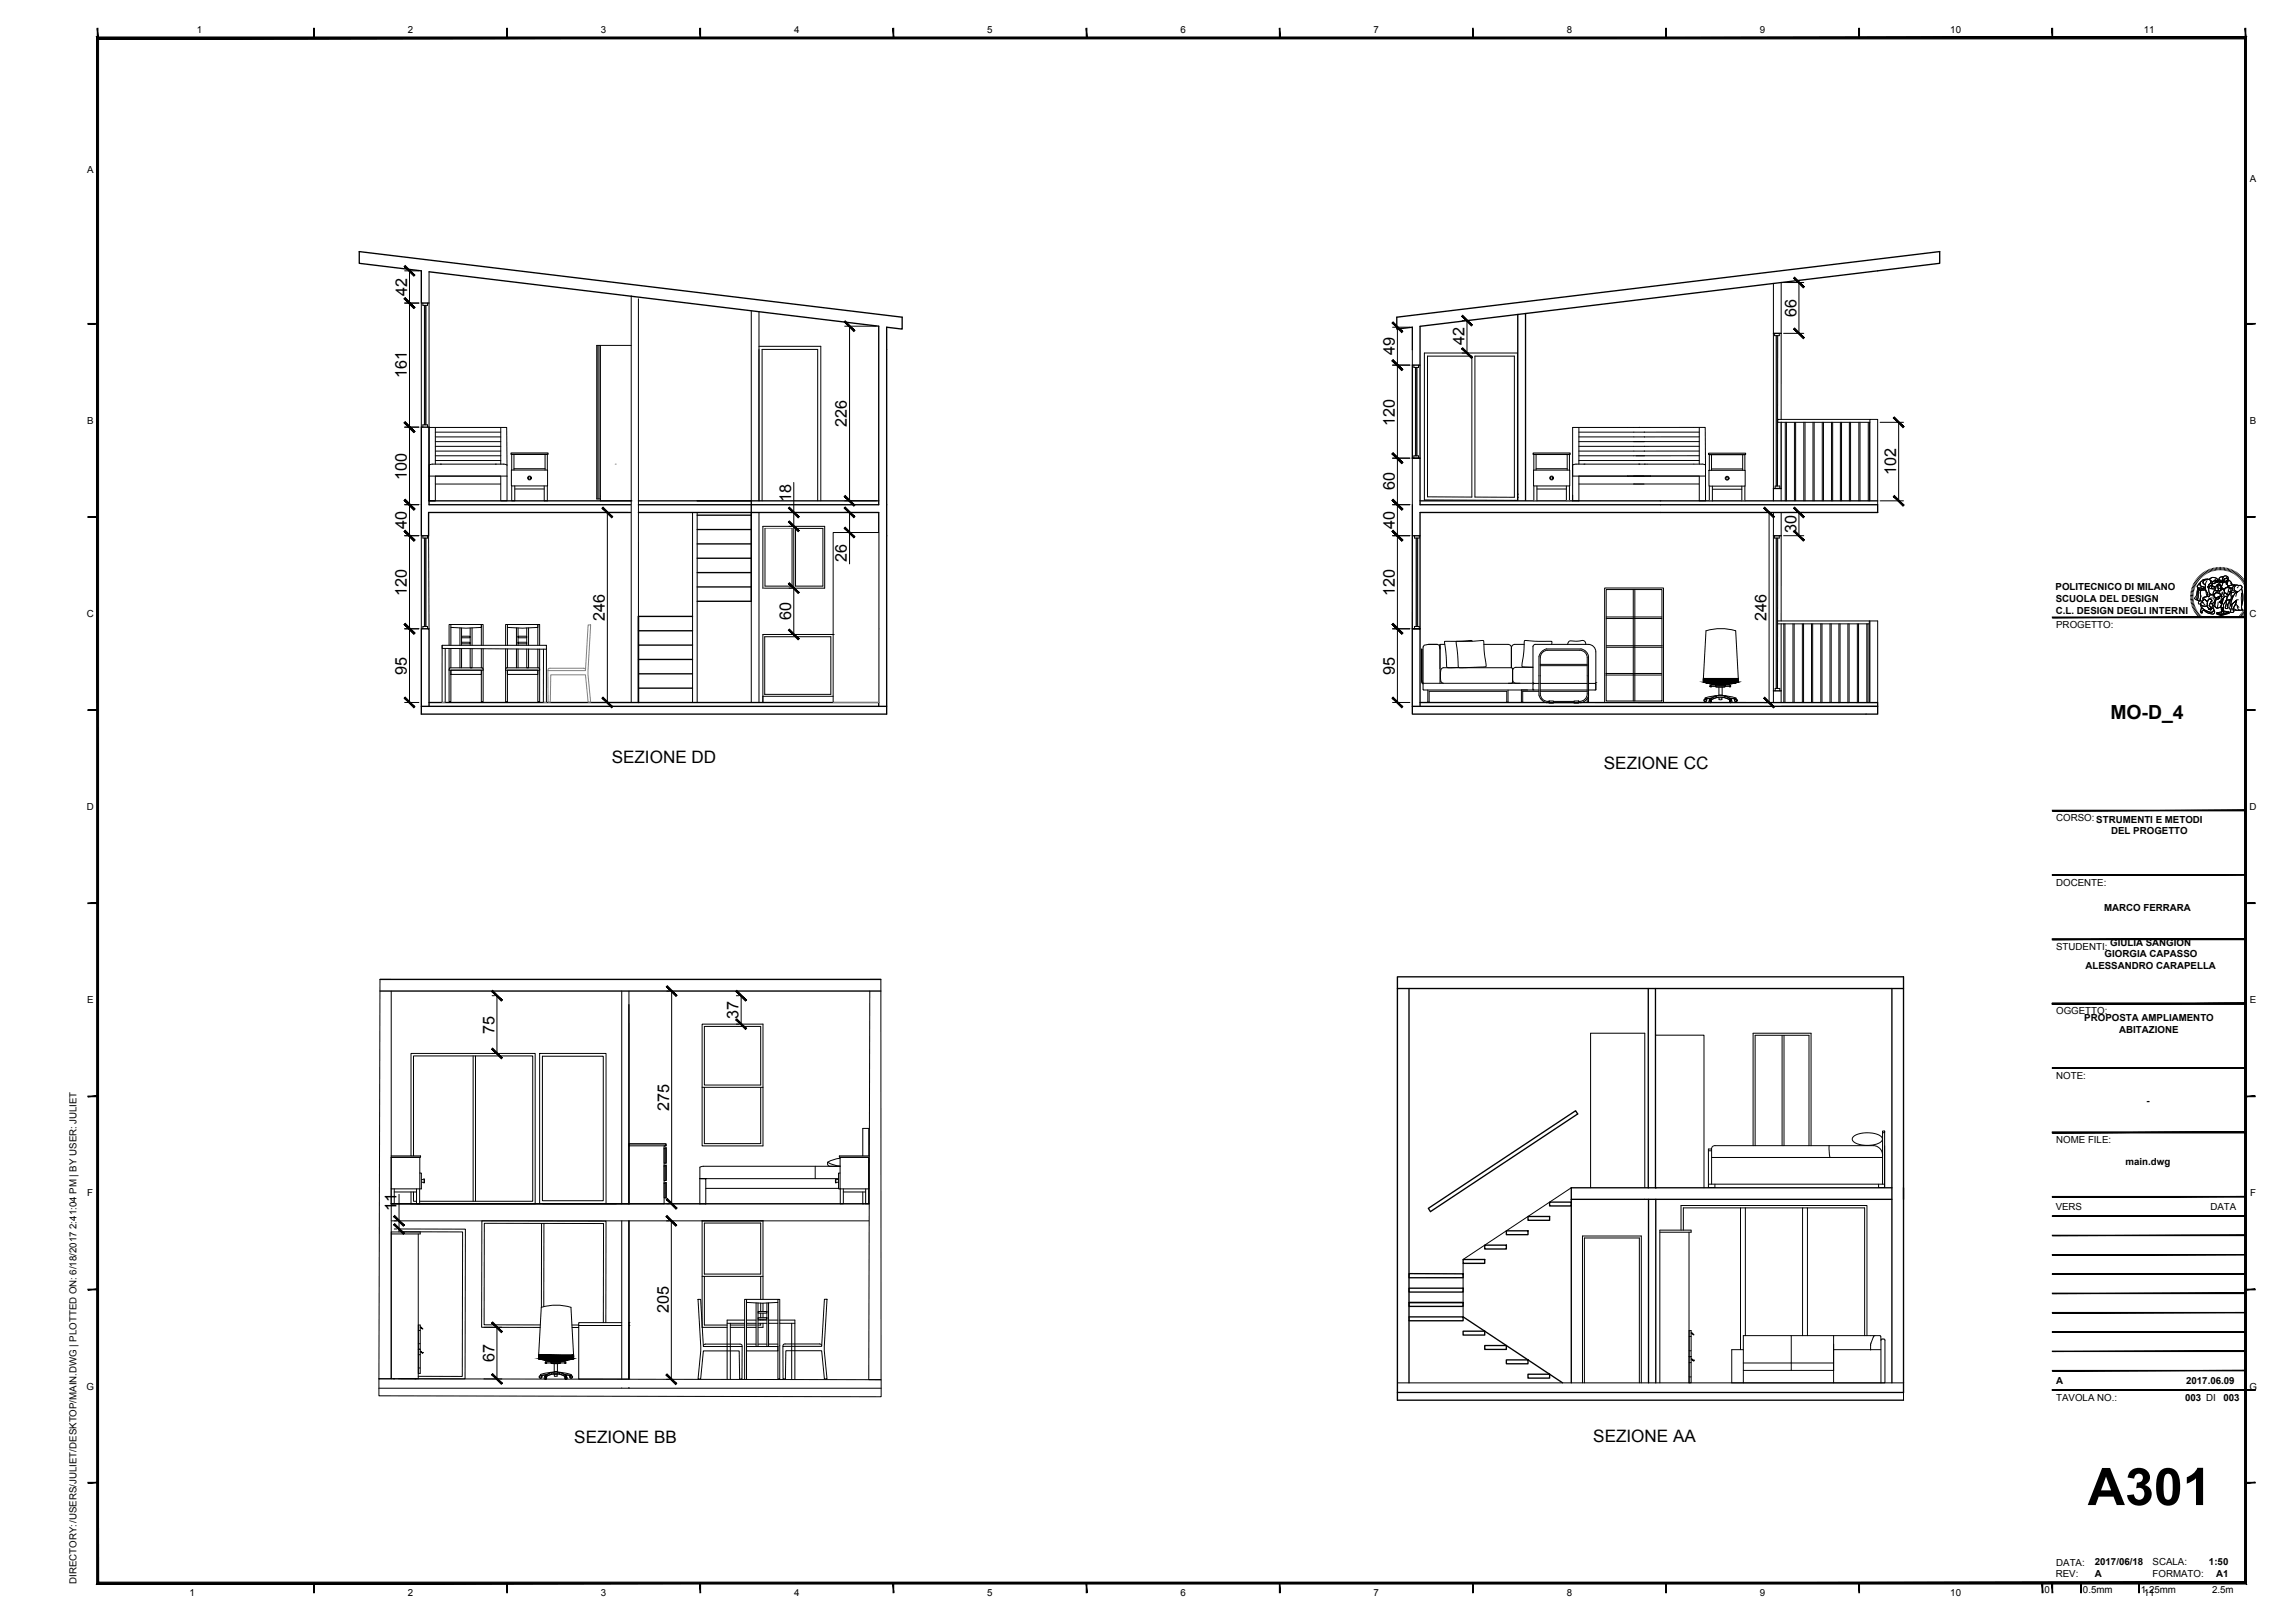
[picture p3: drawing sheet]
<svg xmlns="http://www.w3.org/2000/svg" width="594mm" height="420mm" viewBox="0 0 594 420" stroke-linecap="round" stroke-linejoin="round" font-family="sans-serif">
<defs><g id="words">
<text font-size="13.4" x="540.4" y="389.6">A301</text>
<text font-size="5" x="546.3" y="186.1">MO-D_4</text>
<g font-size="4.4">
<text x="158.3" y="197.4">SEZIONE DD</text>
<text x="415.2" y="199">SEZIONE CC</text>
<text x="148.7" y="373.7">SEZIONE BB</text>
<text x="412.4" y="373.3">SEZIONE AA</text>
</g>
<g font-size="4.2">
<text x="105.4" y="76.5" transform="rotate(-90 105.4 76.5)">42</text>
<text x="465" y="82" transform="rotate(-90 465 82)">66</text>
<text x="379.1" y="89.4" transform="rotate(-90 379.1 89.4)">42</text>
<text x="361.1" y="91.9" transform="rotate(-90 361.1 91.9)">49</text>
<text x="105.3" y="97.9" transform="rotate(-90 105.3 97.9)">161</text>
<text x="219.2" y="110.5" transform="rotate(-90 219.2 110.5)">226</text>
<text x="361.1" y="110.2" transform="rotate(-90 361.1 110.2)">120</text>
<text x="105.3" y="124.2" transform="rotate(-90 105.3 124.2)">100</text>
<text x="490.8" y="123.1" transform="rotate(-90 490.8 123.1)">102</text>
<text x="204.8" y="130" transform="rotate(-90 204.8 130)">18</text>
<text x="361.1" y="126.9" transform="rotate(-90 361.1 126.9)">60</text>
<text x="105.3" y="136.9" transform="rotate(-90 105.3 136.9)">40</text>
<text x="361.1" y="136.9" transform="rotate(-90 361.1 136.9)">40</text>
<text x="465" y="138" transform="rotate(-90 465 138)">30</text>
<text x="219.2" y="145.4" transform="rotate(-90 219.2 145.4)">26</text>
<text x="105.3" y="154.4" transform="rotate(-90 105.3 154.4)">120</text>
<text x="361.1" y="154.4" transform="rotate(-90 361.1 154.4)">120</text>
<text x="156.5" y="160.7" transform="rotate(-90 156.5 160.7)">246</text>
<text x="204.8" y="160.5" transform="rotate(-90 204.8 160.5)">60</text>
<text x="457.3" y="160.7" transform="rotate(-90 457.3 160.7)">246</text>
<text x="105.3" y="174.6" transform="rotate(-90 105.3 174.6)">95</text>
<text x="361.1" y="174.6" transform="rotate(-90 361.1 174.6)">95</text>
<text x="191.2" y="263.8" transform="rotate(-90 191.2 263.8)">37</text>
<text x="128" y="267.6" transform="rotate(-90 128 267.6)">75</text>
<text x="173.2" y="287.5" transform="rotate(-90 173.2 287.5)">275</text>
<text x="102.7" y="313.4" transform="rotate(-90 102.7 313.4)">11</text>
<text x="173.1" y="340" transform="rotate(-90 173.1 340)">205</text>
<text x="128" y="352.6" transform="rotate(-90 128 352.6)">67</text>
</g>
<g font-size="2.5">
<text x="50.9" y="8.7">1</text>
<text x="105.6" y="8.7">2</text>
<text x="155.6" y="8.7">3</text>
<text x="205.6" y="8.7">4</text>
<text x="255.6" y="8.7">5</text>
<text x="305.6" y="8.7">6</text>
<text x="355.6" y="8.7">7</text>
<text x="405.6" y="8.7">8</text>
<text x="455.6" y="8.7">9</text>
<text x="504.9" y="8.7">10</text>
<text x="555" y="8.7">11</text>
<text x="22.5" y="44.7">A</text>
<text x="582.4" y="47">A</text>
<text x="22.5" y="109.7">B</text>
<text x="582.4" y="109.7">B</text>
<text x="532.1" y="152.8">POLITECNICO DI MILANO</text>
<text x="532.2" y="155.8">SCUOLA DEL DESIGN</text>
<text x="22.4" y="159.7">C</text>
<text x="532.2" y="158.8">C.L. DESIGN DEGLI INTERNI</text>
<text x="582.3" y="159.7">C</text>
<text x="532.3" y="162.6">PROGETTO:</text>
<text x="22.4" y="209.7">D</text>
<text x="582.3" y="209.7">D</text>
<text x="532.3" y="212.6">CORSO: STRUMENTI E METODI</text>
<text x="546.5" y="216">DEL PROGETTO</text>
<text x="532.3" y="229.3">DOCENTE:</text>
<text x="544.7" y="235.7">MARCO FERRARA</text>
<text x="532.3" y="245.9">STUDENTI:</text>
<text x="546.2" y="244.8">GIULIA SANGION</text>
<text x="539.8" y="250.8">ALESSANDRO CARAPELLA</text>
<text x="544.8" y="247.8">GIORGIA CAPASSO</text>
<text x="22.5" y="259.7">E</text>
<text x="532.3" y="262.6">OGGETTO:</text>
<text x="582.4" y="259.7">E</text>
<text x="539.5" y="264.3">PROPOSTA AMPLIAMENTO</text>
<text x="548.6" y="267.3">ABITAZIONE</text>
<text x="532.3" y="279.3">NOTE:</text>
<text x="555.6" y="285.7">-</text>
<text x="532.3" y="295.9">NOME FILE:</text>
<text x="550.2" y="301.6">main.dwg</text>
<text x="22.6" y="309.7">F</text>
<text x="582.5" y="309.7">F</text>
<text x="532.1" y="313.2">VERS</text>
<text x="572.2" y="313.2">DATA</text>
<text x="22.4" y="359.7">G</text>
<text x="532.3" y="358.2">A</text>
<text x="565.9" y="358.2">2017.06.09</text>
<text x="582.3" y="359.7">G</text>
<text x="532.3" y="362.7">TAVOLA NO.:</text>
<text x="565.6" y="362.7">003 DI</text>
<text x="575.6" y="362.7">003</text>
<text x="532.3" y="405.3">DATA:</text>
<text x="542.2" y="405.2">2017/06/18</text>
<text x="557.2" y="405.2">SCALA:</text>
<text x="571.8" y="405.2">1:50</text>
<text x="19.8" y="410.1" transform="rotate(-90 19.8 410.1)">DIRECTORY:/USERS/JULIET/DESKTOP/MAIN.DWG | PLOTTED ON: 6/18/2017 2:41:04 PM | BY USER: JULIET</text>
<text x="49.1" y="413.2">1</text>
<text x="105.6" y="413.2">2</text>
<text x="155.6" y="413.2">3</text>
<text x="205.6" y="413.2">4</text>
<text x="255.6" y="413.2">5</text>
<text x="305.6" y="413.2">6</text>
<text x="355.6" y="413.2">7</text>
<text x="405.6" y="413.2">8</text>
<text x="455.6" y="413.2">9</text>
<text x="504.9" y="413.2">10</text>
<text x="529.2" y="412.3">0</text>
<text x="532.2" y="408.2">REV:</text>
<text x="539.2" y="412.3">0.5mm</text>
<text x="542.2" y="408.2">A</text>
<text x="554.2" y="412.3">1.25mm</text>
<text x="555" y="413.2">11</text>
<text x="557.2" y="408.2">FORMATO:</text>
<text x="572.6" y="412.3">2.5m</text>
<text x="573.7" y="408.2">A1</text>
</g>
</g></defs>
<!-- layer: A-SECT-MCUT -->
<g fill="none" stroke="#000" stroke-width=".35">
<path d="M111.1 78.5h-2v-8.4l-16.1-1.9v-3.1l140.5 17v3.1l-4-.5v46M111.1 70.4l116.4 14v46.3M365.6 94.5h2M367.6 84.5l134.5-16.3v-3.1l-140.5 17v3.1l4-.5v5.8M459.1 86.3h2M365.6 118.6h2M111.1 129.7h52.2M163.3 130.7h-52.2v-20.1h-2v28.1h1.8v-6h52.4M165.3 129.7h62.2M194.5 129.7v26M229.5 138.7v46.2h-120.4v-22.1h2v20.1M367.6 129.7h118.5"/>
<path d="M429.8 130.7h56.3v2h-56.3M459.1 138.7h2M459.1 126.5h2M227.5 162.8v20.1M365.6 162.8h2M459.1 178.8h2M109.1 182.9h120.4M111.1 181.9h116.4M365.6 182.9v-20.1h2v20.1M367.6 181.9h118.5v3h-120.5v-2h120.5M98.4 256.6h129.6M98.4 253.5h129.6"/>
<path d="M361.7 255.9v-3h131v107.6h-131M364.7 255.9v102.1M489.7 255.9v102.1M492.7 255.9h-131v106.6h131M489.7 307.5h-83v3h83"/>
</g>
<!-- layer: A-ELEV-MBE1 -->
<g fill="none" stroke="#000" stroke-width=".35">
<path d="M180.5 137.1h14M180.5 133.4h14M180.5 129.7h14M165.3 159.5v22.4M165.3 159.6h14M180.5 155.7h14M180.5 151.9h14M180.5 148.2h14M180.5 144.5h14M180.5 140.8h14M165.3 178.1h14M165.3 174.4h14"/>
<path d="M165.3 170.7h14M165.3 167h14M165.3 163.3h14M162.8 260.1v51.5h-61.5M162.8 316.1v40.9M181.7 316h15.8M369.7 312.8l38.1-25.3 .6 .9-38.1 25.3zM389.9 318.6h5.6v1h-5.6zM395.5 314.9h5.6v1h-5.6zM401.1 311.2h5.6v1h-5.6zM406.7 310.5v47.5M364.7 337.2h14v1h-14z"/>
<path d="M364.7 333.5h14v1h-14zM364.7 329.7l14 .1v1h-14zM364.7 337.2h14M378.7 326.1h5.6v1h-5.6zM384.3 322.3h5.6v1h-5.6zM162.8 359.3h.1M364.7 340.9h14v1h-14M378.7 344.6h5.6v1h-5.6zM378.7 340.9l25.8 17.1M384.3 348.3h5.6v1h-5.6zM389.9 352h5.6v1h-5.6zM395.5 355.8h5.6v1h-5.6z"/>
</g>
<!-- layer: A-WALL-FULL-INTR -->
<circle cx="163.3" cy="129.7" r=".17" fill="#000"/>
<!-- layer: A-GLAZ-FULL -->
<g fill="none" stroke="#000" stroke-width=".26">
<path d="M109.5 78.5v.6h1.2v-.6M109.9 79.1v30.9M110.1 79.1v30.9M110.3 79.1v30.9M366 94.5v.6h1.2v-.6M366.4 95.1v22.9M366.6 95.1v22.9M366.8 95.1v22.9M459.4 86.3v.6h1.2v-.6M459.8 86.9v38.9M460 86.9v38.9M460.2 86.9l-.1 38.9"/>
<path d="M109.5 110.6v-.6h1.2v.6M366 118.6v-.6h1.2v.6M109.5 138.7v.6h1.2v-.6M109.9 139.3v22.9M110.1 139.3v22.9M110.3 139.3v22.9M366.2 138.7v.6h1.2v-.6M366.6 139.3v22.9M366.8 139.3v22.9M367 139.3v22.9M459.4 138.7v.6h1.2v-.6M459.8 139.3v38.9"/>
<path d="M460 139.3v38.9M460.2 139.3l-.1 38.9M460.7 126.4v-.6h-1.2v.6M109.5 162.8v-.6h1.2v.6M366.2 162.8v-.6h1.2v.6M459.5 178.8v-.6h1.2v.6"/>
</g>
<!-- layer: 0 -->
<g fill="none" stroke="#000" stroke-width=".26">
<path d="M104.8 70.1h3.6M104.8 78.5h3.6M106 70.1v111.8M165.3 77.4v104.5M459.1 73.5v12.8M461.1 73.1v13.2M461.7 73.1h5.2M465.7 73.1v13.2M154.8 89.4v39.8M155.1 89.4v39.8M155.4 89.4v40.3h7.9M163.4 89.4h-8.9v39.8h.9"/>
<path d="M218.7 84.4h8.1M219.9 84.4v45.2M360.5 84.7h4.5M360.5 94.5h4.5M361.7 84.7v97.2M365.6 90.5v4M378.5 91.4h1.6M378.5 83h.6M379.7 83v8.4M461.7 86.3h5.2M104.8 110.6h3.6M360.5 118.6h4.5"/>
<path d="M365.6 118.6v12.1M462.1 109.3v20.4M462.4 109.3v20.4M464.5 109.4v20.2M464.8 109.4v20.2M466.9 109.3v20.4M467.2 109.3v20.4M469.3 109.3v20.4M469.6 109.3v20.4M471.7 109.3v20.3M472 109.3v20.3M474.1 109.3v20.4"/>
<path d="M474.4 109.3v20.4M476.4 109.3v20.4M476.7 109.3v20.4M478.7 109.3v20.4M479 109.3v20.4M481.2 109.3v20.4M481.5 109.3v20.4M483.6 109.3v20.4M483.9 109.3v20.4M484 108.6h-23.8v.7h23.8M486.7 109.3h6M491.5 109.3v20.4"/>
<path d="M104.8 130.7h3.6M104.8 138.7h3.6M156 132.7h6.6M157.2 132.7v49.2M204.2 132.7h.7M204.2 136.2h.7M205.5 124.9v11.3M218.7 129.6h8.2M218.7 132.6h.6M218.7 137.8h.6M219.9 132.6v13.4M360.5 130.7h4.5"/>
<path d="M360.5 138.7h4.5M391.2 129.5h.1M392.8 127.9h.1M456.7 132.7h1.7M457.9 132.7v49.2M459.1 126.5v3.2M461.1 126.5v3.2M461.1 132.7v6M461.7 138.7h5.2M461.7 132.7h5.2M465.7 132.7v6M484 129.7v-21.1h2.1v22.1"/>
<path d="M486.7 129.7h6M204.2 152.3h.7M205.5 152.3v12M104.8 162.8h3.6M204.2 164.3h.7M360.5 162.8h4.5M368.4 176.9h28.6M368.4 176.8l-.2-.5v-8.3h-.2v8.5l.4 .6M369.6 178.6v3.1l.2 .2 .1-.2v-2.7h20.1v2.7l.2 .2 .2-.2v-3.1M369.8 166.8h2.3M372.8 168l-.3-1-.4-.2h-2.3l-1.2 .2-.2 .5v11.1h30M372.8 166.8v6.3"/>
<path d="M373.6 172.9l17.6-.1 .4 .4v3.3l-.4 .4M373.6 172.8a1.12 1.12 0 0 0-.7 1.6v1a1.17 1.17 0 0 0 .7 1.5M374 166.8h-1.2v10.1M376.9 166l6.8-.2a.38 .38 0 0 1 .4 .1 .38 .38 0 0 1 0 .5l.2 3 .4 2.6a.48 .48 0 0 1-.1 .6 .48 .48 0 0 1-.6 .1l-5.2 .2a1.08 1.08 0 0 1-1.3-.3zM381.1 166l-.3-.2-6.9 .2 .6 6.6a.63 .63 0 0 0 1 .3l2.1-.1M384.1 166.8h6.3a.88 .88 0 0 1 .8 .9M391.2 167.7v5.2M391.6 176a.88 .88 0 0 0 .8 .9M392.4 172.8h4.4M392.4 172.8a.88 .88 0 0 0-.8 .8M393.8 178.6v3.1l.2 .2 .2-.2v-2.7h4.2M394.5 166.8h-2.4a.88 .88 0 0 0-.9 .9"/>
<path d="M396.8 178.4l.3 .2M397.1 176.9h1.3M398.7 179h12.2M398.7 176.9h12.2M398.7 178.6h12.2M398.7 172.3h12.2M398.7 172h12.2M401.7 166.8v-.8l-6.6-.2a.35 .35 0 0 0-.4 .1 .35 .35 0 0 0-.1 .4l-.2 2.7-.4 3a.47 .47 0 0 0 0 .6 .47 .47 0 0 0 .6 .1h2.2M410.5 166.8a1.04 1.04 0 0 0-.6-.9 1.04 1.04 0 0 0-1.1 0l-1 .1a1.61 1.61 0 0 0-1.8 .2l-.2 .7M411.2 179.5v2.2l-.2 .2-.1-.2v-.9M411.2 176.9h1.7M411.2 178.6h1.7"/>
<path d="M413.1 176.8v-8a1.94 1.94 0 0 0-2-2l-14 .1-.3 .4v9.3l.3 .3-.3 .3v1.4M413.1 178.5l-.2 .1M413.1 176.7l-.2 .2 .2 .2v1.5M413.1 176.8h.1M440.9 175.6l.7-12.3a13.2 13.2 0 0 1 7.7 0l.7 12.3M440.9 175.6v1M440.9 175.6h9.1M440.9 175.6a21.5 21.5 0 0 0 9.1 0M442.7 177.4l-.1 .3 .4 .1v-.2M443 177.8h.1M443 177.7h1.2M443 177.1l1.1 .1"/>
<path d="M444.1 177.4h-1.4v.4h.3v-.2M444.1 177.2v.3h2.5v-.3M444.2 177.5v.3M444.2 177.8h2.3M445 177.9v2.2M445 179.9h.8M445.8 177.9v2.2M446.5 177.7h1.2M446.5 177.5v.3h-2.3M446.7 177.4h1.3v.4h-.3v-.2M447.7 177.1l-1 .1v.3h-2.6v-.3M447.7 177.6v.2h.3"/>
<path d="M447.7 177.8h.1M450 175.6v1a16.3 16.3 0 0 1-9.1 0M459.1 178.8v3.1M460.1 160.8h26v21.1M460.1 161.5h23.8M461.1 178.8v3.1M461.8 161.5v20.3M462 161.5v20.3M464.1 161.5v20.4M464.4 161.5v20.4M466.6 161.5v20.4M466.9 161.5v20.4"/>
<path d="M468.9 161.5v20.4M469.2 161.5v20.4M471.3 161.5v20.4M471.6 161.5v20.4M473.7 161.5v20.4M474 161.5v20.4M476 161.5v20.4M476.3 161.5v20.4M478.3 161.5v20.4M478.7 161.5v20.4M480.8 161.5v20.4M481.1 161.5v20.4"/>
<path d="M483.2 161.5v20.4M483.5 161.5v20.4M483.9 160.8v21.1M484 160.8v21.1M104.8 181.9h3.6M156 181.9h6.8M360.5 181.9h4.5M401 181.6a2 2 0 0 1-2.3-2v-9.3a1.96 1.96 0 0 1 2-2h8.2a1.92 1.92 0 0 1 2 2v9.3a1.99 1.99 0 0 1-2.3 2M401 181.9a2.47 2.47 0 0 1-2.6-1.9v-10.1l.7-1.2 1.2-.7h9a2.35 2.35 0 0 1 1.9 1.9v10.1l-.4 .9a2.33 2.33 0 0 1-2.2 1M401 181.5h1.1v.5h-1.1zM402.1 181.6h5.3M402.1 181.9h5.3"/>
<path d="M407.4 181.5h1.2v.5h-1.2zM441.4 180.9v-.2a13 13 0 0 1 8 0v.2M441.8 180.9v.4M441.8 180.9h-.4M442.6 181.3l-.3 .4 .4 .2M442.6 181v.3M442.6 181.3h.1M442.6 181.1v.2v-.2M442.7 181.3v-.2v.2M442.7 181.1v.2M442.7 181.3a4.4 4.4 0 0 1 5.3 0M442.7 181.3h.2"/>
<path d="M442.9 180.8l-1.1 .1M442.9 181.2v.2M443 181.2l-.3 .1M443 180.7l-1.6 .2M444 180.1l-1.3 1M444.3 180.2v.4M445 180.6h.2a2.76 2.76 0 0 1 2.6 .8M445 180.6l-1 .1-1 .5M445 180.1l-1 .2-1.3 .8M445 180.6v.5h.7M445.7 180.6v.5M445.7 180.1l1 .2 1.3 .8"/>
<path d="M446.4 180.2v.4M446.7 180.2l.7 .3 .6 .6M446.7 180.1v.1M447.7 180.7l1.7 .2M447.7 181.2l.3 .1M447.8 180.8l1.1 .1M448 181.3h-.2M448 181.1v.2M448 181.3v-.2v.2M448 181.1v.2v-.2M448.1 181.1v.2v-.2M448.1 181l-.1 .3"/>
<path d="M448.1 181.3v-.2v.2M448.1 181.3l.3 .4-.4 .2M448.9 180.9h.5M449 180.9v.4M456.7 181.9h1.7M461.1 182.9h25M101.3 253.5h-2.9l-.3 103.4h3.2v-100.3M127.4 257.8h.6M128.6 257.8v14.9M160.9 256.6v55M162.8 256.6v55M172.6 256.6h.6"/>
<path d="M173.9 256.6v55M190.6 257.8h.6M191.9 257.8v7.3M225.2 253.5h2.8l.1 103.7h-3.2l.2-100.6M122.5 273.4v37.6M123.1 273.4v37.6M127.4 272.7h.6M139.7 272.7h17.2v38.9h-17.2zM140.4 273.4h15.8v37.4h-15.8zM190.6 265.1h.6M106.4 299.2v-26.5h32.1v38.9h-32.1v-3M107 299.2v-25.8h30.9v37.6h-29.3"/>
<path d="M442.2 297.9h.9M443 297.5l.3-.7 .6-.2h41.1a2.48 2.48 0 0 1 2.2 3M443.1 297.5h-.9v9.9h.7M443.1 299.6h44.2M443.1 297.5v9.1M473.5 296.5l.2 3.1M479.7 294.3a6.8 6.8 0 0 1 7.4 .1 1.14 1.14 0 0 1-1.1 1.7 7.2 7.2 0 0 1-6.3-.6l-.2-.5zM487.3 293.2v-.4h.5v.4h-.5v13.4M487.8 292.8v14.6M487.8 296.6v10M101.3 311.6h123.7M101.3 316.1h123.6"/>
<path d="M101.3 318.9v38h7v-37.5M101.3 318.9h7.5M102 318.2h.7M103.3 318.9v-.7h17.2l-.1 38.8-17.2-.1M103.3 309.2v9M104 318.9h15.8l-.1 37.4h-11.4M107 308.6v2.4h.8M108.8 318.9v.5h-7.5M140.2 316.7l-.1 21.7M140.8 316.7v21.6M160.9 316.1v40.9M162.8 316.1v40.9h-13v-14.6h11.1"/>
<path d="M172.4 306.1v4M173.8 316.1v41M406.7 307.5l-28 18.6M429.7 319h8.1v-.5h-8.1v39.5M437.2 319v39M442.2 306.6h45.6v.8M443 307.4h.1M443.9 306.6v.8h-.6M486.3 306.6v.8h.6M487 307.4h.1M487.2 307.4h.6M180.7 336.4h.7l.7 12.2h10v8.4h-.6l-.2-7.3h-9.2l-.7 7.3h-.7l.7-7.3z"/>
<path d="M195.7 337.3v11.3M196.2 339.5h2.3v.4h-2.3zM196.2 337.3v11.3M198.5 337.3v11.3M198.9 337.3v11.3M201.4 336.4h.4v20.6h-.4zM201.4 336.4h-8.2v.8l4.1 .2 4.1-.2M213.4 336.3h.7l-.7 12.2 .7 8.5h-.7l-.7-7.3h-9.3l-.1 7.3h-.6v-8.5h10zM378.7 327.1v13.8M98.1 356.9l130 .3v4.4l-130-.3zM101.8 356.9h.4M107.3 356.9h.5"/>
<path d="M108.3 343h.5v12.5h-.5M108.3 354.1h.5M108.3 344.4h.5M108.3 349.3h.5M108.3 350.7h.5M108.3 347.9h.5M108.8 349.8l.7 .5-.7-.3M108.8 343.5l.7 .5-.7-.3M109.3 350.1h.1M125.3 357h4.6M125.3 343.6h4.6M128.6 343.6v13.4"/>
<path d="M139.4 350.8l.7-12.4a13.2 13.2 0 0 1 7.7 0l.7 12.4M139.4 350.8v.9M139.4 350.8h9.1M139.4 350.8a21.6 21.6 0 0 0 9.1 0M139.9 356.1v-.3a13 13 0 0 1 8 .1v.2M140.3 356l-.4 .1M141.1 356.4l-.3 .4 .5 .2M141.1 356.2v.3M141.1 356.4l.1 .1M141.1 356.2v.3v-.3M141.1 356.5v-.3v.3M141.1 356.2h.1"/>
<path d="M141.2 356.5v-.3v.3M141.2 356.2v.3M141.2 356.5a4.4 4.4 0 0 1 5.3 0M141.2 352.5l-.1 .3 .1 .1M141.2 356.5h.2M141.4 355.9l-1.1 .2v.4M141.4 356.4v.1M141.5 352.8v.1h-.3M141.5 352.9h.1M141.5 355.8l-1.6 .3M141.5 352.8h1.2M141.5 352.2l1.1 .1v.4h2.6v-.4"/>
<path d="M142.5 355.3h.1M142.5 355.3l-1.4 .9M142.6 352.5h-1.4v.4h.3v-.1M142.7 352.7v.3M142.7 353h2.3M142.8 355.3v.4M143.3 355.7l-2.1 .8M143.3 355.7l.2 .1M143.5 355.8h.8M143.5 353v2.2l-1 .2-1.3 .8M143.5 355.1h.8M143.5 355.8v.5h.5h.2v-.5"/>
<path d="M144.2 355.2l1 .2 1.3 .8M144.3 355.8l.9 .1 1.3 .6M144.3 353v2.2M144.9 355.3v.4M145 352.8h1.2M145 352.7v.3h-2.3M145.2 352.5h1.3v.4h-.3v-.1M145.2 355.3l1.4 .9M145.2 355.3h.1M146.2 355.8l1.7 .3M146.2 352.2l-1 .1-.1 .4h-2.5v-.4M146.2 352.8v.1h.3"/>
<path d="M146.2 352.9h.1M146.3 356.4v.1M146.3 355.9l1.1 .2M146.5 356.5h-.2M146.5 356.2v.3v-.3M146.6 356.2l-.1 .3M146.6 356.5v-.3v.3M146.6 356.4l.3 .4-.4 .2M146.6 356.2v.2M146.6 356.4l-.1 .1M147.4 356l.5 .1M147.5 356.1v.4"/>
<path d="M148.1 343h1.7M148.1 343.7h1.7M148.5 350.8v.9a16.3 16.3 0 0 1-9.1 0M149.8 343.1h11.1M156.2 342.4v-25.7h-30.8l-.1 26.3h14.6M156.8 342.4l.1-26.3-32.2-.1v27.6h15.1M160.9 359.3h.1M162.8 342.4h.1M162.8 343.1h.1M162.8 359.3h.1M172.5 357.1h.7M182.1 348.3l.5-.3h9.1l.4 .3v.3"/>
<path d="M192.8 357v-20.6h.4v20.6M193.2 348.6h8.2v1.1h-8.2zM193.2 348h2.5M193.2 348.6h8.2M196.2 341.1h2.3v.4h-2.3zM196.2 348h2.3M198.9 348h2.5M203.2 347.9h9l.5 .4M203.2 347.9l-.4 .2-.1 .4M361.7 358h131.1M364.7 340.9v1M437.2 356.5h.6"/>
<path d="M437.2 344.5h.6v13.5M437.2 346h.6M437.2 351.2h.6M437.2 352.8h.6M437.2 349.7h.6M437.8 351.8l.7 .5-.7-.3M437.8 345l.7 .5-.7-.3M438.3 345.4h.1M438.3 352.1h.1M451.3 352.8h23.4M451.3 358v-12.2h35.4l.2 .2v.9v11.1M451.3 354.8h23.4"/>
<path d="M463.7 345.8v9M474.6 345.8v12.2M474.6 349.4h12.3M484.2 348.1v1.4M484.3 347.7l-.1 .6M485.3 345.8l-.3 .2-.7 1.7M486.9 346.9l.3-.3 .5 .1 .2 .2v11.1h-39.6v-8.6h3M492.7 360.5v2"/>
<circle cx="441.4" cy="181.3" r=".37"/>
<circle cx="441.4" cy="181.3" r=".27"/>
<circle cx="442.8" cy="181.7" r=".25"/>
<circle cx="442.8" cy="181.7" r=".2"/>
<circle cx="447.9" cy="181.7" r=".2"/>
<circle cx="447.9" cy="181.7" r=".25"/>
<circle cx="449.4" cy="181.3" r=".37"/>
<circle cx="449.4" cy="181.3" r=".27"/>
<circle cx="139.9" cy="356.5" r=".37"/>
<circle cx="139.9" cy="356.5" r=".27"/>
<circle cx="141.3" cy="356.8" r=".25"/>
<circle cx="146.4" cy="356.8" r=".25"/>
<circle cx="147.9" cy="356.5" r=".37"/>
<circle cx="147.9" cy="356.5" r=".27"/>
</g>
<!-- layer: A-FURN -->
<g fill="none" stroke="#000" stroke-width=".26">
<path d="M368.7 91.4h24.1v38.1l-24.1-.1zM369.5 92.2h11.5v36.5l-11.5-.1zM381.8 92.2h10.2v36.5h-10.2zM132.3 117.3h9.6v.3l-9.4 .1-.2-.1zM132.5 117.7v4M133 117.7v4M141.1 117.7v4M141.7 117.7v4M396.9 117.3h9.6v.3l-9.5 .1-.1-.1zM397 117.7v4M397.6 117.7v4M405.7 117.7v4"/>
<path d="M406.3 117.7v4M442.3 117.3h9.6v.3l-9.4 .1-.2-.1zM442.5 117.7v4.1M443 117.7v4.1M451.1 117.7v4.1M451.7 117.7v4.1M132.4 121.7h9.3v4.1h-9.3zM132.5 125.8v3.9h.8v-3.9M133 121.3h8.1M133.3 126.6h7.6M140.9 125.8v3.9h.8v-3.9M197.5 136.3h16v16h-16z"/>
<path d="M198 136.8v14.9h7v-14.9M205.5 136.3v16M205.9 136.8h7.1v14.9h-7.1zM227.5 137.9h-11.8v44M392 129.5h.1M392.8 128.7h.1M397 121.7h9.3v4.1h-9.3zM397 125.8v3.9M397.6 121.3h8.1M397.8 126.6h7.7M397.8 125.8v3.9M405.5 125.8v3.9"/>
<path d="M406.3 125.8v3.9M442.4 121.8h9.3v4h-9.3zM442.5 125.8v3.9M443 121.4h8.1M443.3 125.8v3.9M443.3 126.7h7.6M450.9 125.8v3.9M451.7 125.8v3.9M415.4 152.2h15.2v29.7h-15.2zM415.8 159.7h14.4M415.8 152.6h14.4v28.9h-14.4zM422.8 152.6v28.9"/>
<path d="M423.2 152.6v28.9M114.4 167.1h27v1l-27-.2zM114.4 167.1v14.8M115.2 167.9v14M116.2 173.5v8.2h.5v-8.2M116.2 167.1v-5.4h.5v5.4M116.2 167.9v5.4M116.5 172.9h8.3M116.5 172.9l-.2 .6h8.8l-.3-.6M116.7 173.5h7.9v1.1h-7.9zM116.7 161.7h7.9v.7l-4 .2-3.9-.2M116.7 167.9v5"/>
<path d="M119.1 162.5v4.6M119.1 167.9v5M119.5 164.7h2.2v.4h-2.2zM119.5 166.3h2.2v.4h-2.2zM119.5 162.6v4.5M119.5 167.9v5M121.7 167.9v5h.5v-5M121.7 162.6v4.5M122.2 162.5v4.6M124.6 167.1v-5.4h.5v5.4M124.6 167.9v5M125.1 167.9v13.8h-.5v-8.2"/>
<path d="M130.9 173.5v8.2h.4v-8.2M130.9 167.1v-5.4h.4v5.4M130.9 168v5.3M131.1 172.9h8.3M131.1 172.9l-.2 .6h8.8l-.3-.6M131.3 173.5h7.9v1.1h-7.9zM131.3 161.7h7.9v.7l-3.9 .2-4-.2M131.3 168v4.9M133.7 162.5v4.6M133.7 168v4.9M134.1 164.7h2.2v.4h-2.2zM134.1 166.3h2.2v.4h-2.2z"/>
<path d="M134.1 162.6v4.5M134.1 168v4.9M136.3 168v4.9h.5v-4.9M136.3 162.6v4.5M136.8 162.5v4.6M139.2 167.1v-5.4h.5v5.4M139.2 168v4.9M139.7 168v13.7h-.5v-8.2M140.7 168.1v13.7M141.4 168.1v13.8M198 164.8h17.1v15h-17.1zM215.7 164.3h.1"/>
<path d="M215.7 164.3h-18.2v17.6M415.7 174.8h14.4M415.7 174.3h14.4M415.8 160.1h14.4M415.9 167.2h14.4M415.9 167.6h14.4M197.5 180.3h18.2M101.2 299.2h7.7v.3l-.2 .1M108.7 299.6h-7.4v8.2h7.8v-4.1h-.4M108.7 299.6l-.1 12h-.8v-3.8M172.4 297.1l-.5 .3M217.5 299.6h7.4v8.2h-7.4"/>
<path d="M217.5 299.6v8.2M225 299.2h-7.7v.3l.2 .1M101.3 307.8v3.8h.8v-3.8M102.1 308.6h5.7M109.1 306l.7 .2M109.8 305.2v1zM109.8 305.2l-.7 .2M172.4 301.6l-.5 .3M172.4 306.1l-.5 .3M216.4 305.2v1zM216.4 305.2l.7 .2M217.1 306l-.7 .2"/>
<path d="M217.5 303.7h-.4v4.1h.4M217.5 307.8v3.8h.8v-3.8M218.3 308.6h5.8M224.1 307.8v3.8h.8v-3.8M98.1 359.4h130M188.2 342.6h4.6M189.1 342.6v14.4M192.8 341.7h-4.6v15.3M193.2 341.7h2.5M193.2 342.6h2.5M196.2 341.7h2.3M196.2 342.6h2.3"/>
<path d="M198.9 341.7h2.5M198.9 342.6h2.5M201.8 341.7h4v15.3M201.8 342.6h4M204.9 342.6v14.4"/>
<circle cx="137.1" cy="123.7" r=".49"/>
<circle cx="137.1" cy="123.7" r=".32"/>
<circle cx="401.7" cy="123.7" r=".49"/>
<circle cx="401.7" cy="123.7" r=".32"/>
<circle cx="447.1" cy="123.8" r=".49"/>
<circle cx="447.1" cy="123.8" r=".32"/>
</g>
<!-- layer: A-WALL-FULL-INTR -->
<g fill="none" stroke="#000" stroke-width=".35">
<path d="M365.6 94.5v24.1M367.6 84.5v46.2h62.2M392.9 81.4v48.1M394.9 81.2v48.3M461.1 109.3v17.2M165.3 132.7h62.2v30.1M165.3 130.7h62.2M229.5 130.7v8M365.6 130.7v8h2M365.6 138.7v24.1M429.8 132.7h-62.2v30.1M426.7 255.9v51.6"/>
<path d="M428.5 255.9v51.6M426.7 310.5v47.5M428.6 310.5v47.5"/>
</g>
<path d="M109.1 78.5v32.1M111.1 70.4v40.2M459.1 86.3v43.4M461.1 86.3v22.3M109.1 138.7v24.1M110.9 138.7l.2 24.1M459.1 132.7v46.1M461.1 138.7v22.1M461.1 161.5v17.3" fill="none" stroke="#000" stroke-width=".26"/>
<!-- layer: A-FURN -->
<g fill="none" stroke="#808080" stroke-width=".26">
<path d="M159.3 120.2h.1M198 136.8h7M227.5 137.9v44h-11.8M397 129.7h.8M405.5 129.7h.8M442.5 129.7h.8M450.9 129.7h.8M197.5 152.3h.1M151.6 173.3l-.6-.3h-8.8l-.3 .3-.1 .3M152.2 161.8h.7l-.7 11.8 .7 8.2h-.7l-.6-7.1h-9l-.1 7.1h-.6l-.1-8.2h9.8zM114.4 181.9h.8M140.7 181.8l.7 .1"/>
<path d="M225 299.6h-.1"/>
</g>
<!-- layer: struttura -->
<g fill="none" stroke="#000" stroke-width=".26">
<path d="M194.5 80.5v49.2M196.5 80.7v49M196.5 89.7h16v40M112.7 118h16.9M112.7 119.2h16.9M112.7 110.7v9.5M112.7 111.9h16.9M112.7 113.1h16.9M112.7 114.3h16.9M112.7 115.5h16.9M112.7 116.8h16.9M129.6 110.7v9.5"/>
<path d="M408.7 118h16.9M408.7 119.2h16.9M408.7 115.5h16.9M408.7 110.7v9.5M421.3 110.6v.1M422.9 110.6v.1M422.9 111.9h.1M422.9 113.1h.1M422.9 114.3h.1M422.9 115.5h.1M422.9 116.8h.1M422.9 118h.1"/>
<path d="M422.9 119.2h.1M424.1 119.2h15.8M424.3 110.6h.1M425.6 111.9h.1M425.6 113.1h.1M425.6 114.3h.1M425.6 115.5h.1M425.6 116.8h.1M425.6 118h.1M425.6 119.2h.1M439.9 118h-16.4M439.9 111.9h-31.2"/>
<path d="M439.9 113.1h-31.2M439.9 114.3h-31.2M439.9 116.8h-31.2M439.9 110.6v9.6M439.9 115.5h-14.3M111.1 120.4l.9-.2h18.4l.8 .2M112.7 125.3h16.9M114 120.2h.1M128.2 120.2h.1M131.2 123.3h-20.1v6.4h1.5M131.2 123.3v6.4h-1.6v-6.4M131.2 120.4v-9.7h-20.1v19h1.6v-6.4"/>
<path d="M131.2 120.4v2.9M179.3 132.7v49.2h1.2v-49.2M194.5 132.7v49.2M196.5 132.7v49.2M197.3 129.7v-39.2h14.4v39.2M410 120.2h.1M422.9 123.2v.1M422.9 125.3h.1M424.2 120.2h.1M424.3 120.1v.1M425.6 120.2h.1M427.3 123.2l-20.2 .1"/>
<path d="M438.5 120.1v.1M439.8 125.3h-31.1M440.6 120.2h-32.6l-.9 .2M440.6 120.1l.9 .3M441.5 120.4l-.1-9.8-34.3 .1v19h1.6v-6.4M441.5 123.2l-20.2 .1M441.5 120.4v9.3l-1.6-.1v-6.3M197.5 180.3v1.6M217.5 299.9l-1.7 .3-1.6 .7 1.6 .7 1.7 .3h-35.4l-.9 .3M223.3 299.2v-7.1h1.6v7.1M224.9 299.6v12h-1.6v-3M181.2 311.6h1.5"/>
<path d="M181.2 302.2v9.5M182.7 307.6h34.4M211 301.9v3.2M214.2 300.9v.5M214.2 301.4l.1 .2 .5 .3M217.1 305.1h-35.9h1.5v6.6"/>
</g>
<!-- layer: linee di prosp -->
<path d="M132.3 117.6h9.6M396.9 117.6h9.6M442.3 117.6h9.6M101.2 299.5h7.7M217.3 299.5h7.7" fill="none" stroke="#000" stroke-width=".26"/>
<!-- layer: quote -->
<path d="M163.4 76.6v105.3" fill="none" stroke="#000" stroke-width=".26"/>
<!-- layer: 0 -->
<g fill="#000" stroke="#000" stroke-width=".26">
<path d="M440.9 175.6l.9 .2h-.9zM443.6 176h3.7zM444.7 177.2h1.5zM449.1 175.8l.9-.2v.2zM139.4 350.8l.9 .2h-.9zM142.1 351.2h3.7zM143.2 352.4h1.5zM147.6 351l.9-.2v.2z"/>
<path d="M104.9 77.1l-.3 .2 2.8 2.3zM104.6 77.3l2.8 2.3-.3 .2z"/>
<path d="M104.6 69l2.5 2.5 .3-.3zM104.9 68.7l2.5 2.5-2.8-2.2z"/>
<path d="M104.6 77.3l2.5 2.5 .3-.2zM104.9 77.1l2.5 2.5-2.8-2.3z"/>
<path d="M464.3 72l2.5 2.5 .3-.2zM464.3 72l.3-.2 2.5 2.5z"/>
<path d="M218.5 83.3l2.5 2.5 .3-.2zM218.5 83.3l.3-.2 2.5 2.5z"/>
<path d="M360.6 93.1l-.2 .3 2.7 2.2zM360.4 93.4l2.7 2.2-.3 .3z"/>
<path d="M360.4 83.6l2.4 2.5 .3-.3zM360.4 83.6l.2-.3 2.5 2.5z"/>
<path d="M360.4 93.4l2.4 2.5 .3-.3zM360.4 93.4l.2-.3 2.5 2.5z"/>
<path d="M378.6 90l-.2 .3 2.7 2.2zM378.4 90.3l2.7 2.2-.2 .3z"/>
<path d="M378.4 81.9l2.5 2.5 .2-.3zM378.6 81.6l2.5 2.5-2.7-2.2z"/>
<path d="M464.6 84.9l-.3 .3 2.8 2.2zM464.3 85.2l2.8 2.2-.3 .3z"/>
<path d="M104.6 109.5l2.8 2.2-2.5-2.5zM104.6 109.5l2.8 2.2-.3 .3z"/>
<path d="M104.6 109.5l2.5 2.5 .3-.3zM104.6 109.5l.3-.3 2.5 2.5z"/>
<path d="M360.4 117.5l2.7 2.2-2.5-2.5zM360.4 117.5l2.7 2.2-.3 .3z"/>
<path d="M360.4 117.5l2.4 2.5 .3-.3zM360.4 117.5l.2-.3 2.5 2.5z"/>
<path d="M490.1 108.2l2.5 2.5 .3-.3zM490.4 107.9l2.5 2.5-2.8-2.2z"/>
<path d="M104.6 129.5l2.8 2.3-2.5-2.5zM104.6 129.5l2.8 2.3-.3 .2z"/>
<path d="M104.9 137.3l-.3 .3 2.8 2.2zM104.6 137.6l2.8 2.2-.3 .3z"/>
<path d="M104.6 129.5l2.5 2.5 .3-.2zM104.6 129.5l.3-.2 2.5 2.5z"/>
<path d="M155.8 131.6l2.5 2.4 .3-.2zM155.8 131.6l.3-.3 2.5 2.5z"/>
<path d="M204.4 134.9l-.3 .2 2.8 2.3zM204.1 135.1l2.8 2.3-.3 .2z"/>
<path d="M204.1 131.6l2.5 2.4 .3-.2zM204.1 131.6l.3-.3 2.5 2.5z"/>
<path d="M218.8 128.3l-.3 .2 2.8 2.3zM218.5 128.5l2.8 2.3-.3 .2z"/>
<path d="M218.8 136.5l-.3 .2 2.8 2.3zM218.5 136.7l2.8 2.3-.3 .2z"/>
<path d="M218.5 131.5l2.5 2.5 .3-.2zM218.8 131.3l2.5 2.5-2.8-2.3z"/>
<path d="M360.4 129.5l2.7 2.3-2.5-2.5zM360.4 129.5l2.7 2.3-.3 .2z"/>
<path d="M360.6 137.3l-.2 .3 2.7 2.2zM360.4 137.6l2.7 2.2-.3 .3z"/>
<path d="M360.4 129.5l2.4 2.5 .3-.2zM360.4 129.5l.2-.2 2.5 2.5z"/>
<path d="M456.6 131.6l2.5 2.4 .2-.2zM456.6 131.6l.2-.3 2.5 2.5z"/>
<path d="M464.6 137.3l-.3 .3 2.8 2.2zM464.3 137.6l2.8 2.2-.3 .3z"/>
<path d="M464.3 131.6l2.5 2.4 .3-.2zM464.3 131.6l.3-.3 2.5 2.5z"/>
<path d="M490.4 128.3l-.3 .2 2.8 2.3zM490.1 128.5l2.8 2.3-.3 .2z"/>
<path d="M104.6 137.6l2.5 2.5 .3-.3zM104.9 137.3l2.5 2.5-2.8-2.2z"/>
<path d="M204.1 151.1l2.5 2.5 .3-.2zM204.1 151.1l.3-.2 2.5 2.5z"/>
<path d="M360.4 137.6l2.4 2.5 .3-.3zM360.4 137.6l.2-.3 2.5 2.5z"/>
<path d="M104.9 161.4l-.3 .3 2.8 2.2zM104.6 161.7l2.8 2.2-.3 .3z"/>
<path d="M104.6 161.7l2.5 2.5 .3-.3zM104.6 161.7l.3-.3 2.5 2.5z"/>
<path d="M204.4 162.9l-.3 .2 2.8 2.3zM204.1 163.1l2.8 2.3-.3 .2z"/>
<path d="M360.6 161.4l-.2 .3 2.7 2.2zM360.4 161.7l2.7 2.2-.3 .3z"/>
<path d="M360.4 161.7l2.4 2.5 .3-.3zM360.4 161.7l.2-.3 2.5 2.5z"/>
<path d="M440.9 175.8l1.8 .1zM440.9 175.8l1.8 .1h-1.8z"/>
<path d="M440.9 175.9l2.7 .1zM440.9 175.9l2.7 .1z"/>
<path d="M443.6 176l2.8 .1zM444.5 176.1h1.9z"/>
<path d="M440.9 176l3.6 .1zM440.9 176l3.6 .1z"/>
<path d="M440.9 176.1h4.6zM440.9 176.1h4.6z"/>
<path d="M444.7 177.2h1.5zM444.7 177.2h1.5z"/>
<path d="M443.9 177.2h3zM443.9 177.2h2.3z"/>
<path d="M443.9 177.2h3.1zM443.9 177.2h3z"/>
<path d="M443.2 177.1h4.5zM443.2 177.1l3.8 .1z"/>
<path d="M443.1 177.1h4.6zM443.1 177.1h4.6z"/>
<path d="M442.7 175.9h5.5zM442.7 175.9l4.6 .1z"/>
<path d="M442.4 177h6.1zM442.4 177l5.3 .1z"/>
<path d="M442.4 177h6.1zM442.4 177h6.1z"/>
<path d="M441.8 175.8l6.4 .1 .9-.1zM441.8 175.8l6.4 .1z"/>
<path d="M441.7 176.8l6.8 .2 .7-.2zM441.7 176.8l6.8 .2h-6.1z"/>
<path d="M441.6 176.8h7.6zM441.6 176.8h7.6z"/>
<path d="M440.9 176.6l8.3 .2 .8-.2zM440.9 176.6l8.3 .2h-7.6z"/>
<path d="M440.9 175.6l8.2 .2 .9-.2zM440.9 175.6l8.2 .2h-7.3z"/>
<path d="M449.1 175.8l.9 .1v-.1zM448.2 175.9l.9-.1 .9 .1z"/>
<path d="M448.2 175.9l1.8 .1zM447.3 176h2.7z"/>
<path d="M447.3 176l2.7 .1zM446.4 176.1h3.6z"/>
<path d="M446.4 176.1h3.6zM445.5 176.1h4.5z"/>
<path d="M440.9 176.1l9.1 .5v-.5zM440.9 176.1l9.1 .5h-9.1z"/>
<path d="M440.9 176.6h9.1zM440.9 176.6h9.1z"/>
<path d="M104.9 180.5l-.3 .2 2.8 2.3zM104.6 180.7l2.8 2.3-.3 .2z"/>
<path d="M156.1 180.5l-.3 .2 2.8 2.3zM155.8 180.7l2.8 2.3-.3 .2z"/>
<path d="M360.6 180.5l-.2 .2 2.7 2.3zM360.4 180.7l2.7 2.3-.3 .2z"/>
<path d="M456.8 180.5l-.2 .3 2.7 2.2zM456.6 180.8l2.7 2.2-.2 .3z"/>
<path d="M127.3 256.7l2.5 2.5 .2-.3zM127.5 256.4l2.5 2.5-2.7-2.2z"/>
<path d="M172.5 255.4l2.5 2.5 .2-.2zM172.5 255.4l.2-.2 2.5 2.5z"/>
<path d="M190.5 256.7l2.5 2.5 .2-.3zM190.7 256.4l2.5 2.5-2.7-2.2z"/>
<path d="M127.5 271.3l-.2 .3 2.7 2.2zM127.3 271.6l2.7 2.2-.2 .3z"/>
<path d="M190.7 263.7l-.2 .3 2.7 2.2zM190.5 264l2.7 2.2-.2 .3z"/>
<path d="M101.9 317l2.8 2.3-2.5-2.5zM101.9 317l2.8 2.3-.3 .2z"/>
<path d="M101.9 314.9l2.5 2.5 .3-.2zM102.2 314.7l2.5 2.5-2.8-2.3z"/>
<path d="M172.5 310.5l2.7 2.3-2.5-2.5zM172.5 310.5l2.7 2.3-.2 .2z"/>
<path d="M172.4 314.9l2.5 2.5 .3-.2zM172.7 314.7l2.5 2.5-2.8-2.3z"/>
<path d="M127.5 355.6l-.2 .3 2.7 2.2zM127.3 355.9l2.7 2.2-.2 .3z"/>
<path d="M127.3 342.5l2.5 2.5 .2-.3zM127.5 342.2l2.5 2.5-2.7-2.2z"/>
<path d="M139.4 351l1.8 .1zM139.4 351l1.8 .1h-1.8z"/>
<path d="M139.4 351.1l2.7 .1zM139.4 351.1l2.7 .1z"/>
<path d="M142.1 351.2h2.8zM143 351.2h1.9z"/>
<path d="M139.4 351.2h3.6zM139.4 351.2h3.6z"/>
<path d="M139.4 351.2l4.6 .1zM139.4 351.2l4.6 .1z"/>
<path d="M143.2 352.4h1.5zM143.2 352.4h1.5z"/>
<path d="M142.4 352.3h3zM142.4 352.3l2.3 .1z"/>
<path d="M142.4 352.3h3.1zM142.4 352.3h3z"/>
<path d="M141.7 352.2h4.5zM141.7 352.2l3.8 .1z"/>
<path d="M141.6 352.2h4.6zM141.6 352.2h4.6z"/>
<path d="M141.2 351.1h5.5zM141.2 351.1l4.6 .1z"/>
<path d="M140.9 352.1h6.1zM140.9 352.1l5.3 .1z"/>
<path d="M140.9 352.1h6.1zM140.9 352.1h6.1z"/>
<path d="M140.3 351l6.4 .1 .9-.1zM140.3 351l6.4 .1z"/>
<path d="M140.2 351.9l6.8 .2 .7-.2zM140.2 351.9l6.8 .2h-6.1z"/>
<path d="M140.1 351.9h7.6zM140.1 351.9h7.6z"/>
<path d="M139.4 351.7l8.3 .2 .8-.2zM139.4 351.7l8.3 .2h-7.6z"/>
<path d="M139.4 350.8l8.2 .2 .9-.2zM139.4 350.8l8.2 .2h-7.3z"/>
<path d="M147.6 351l.9 .1v-.1zM146.7 351.1l.9-.1 .9 .1z"/>
<path d="M146.7 351.1l1.8 .1zM145.8 351.2h2.7z"/>
<path d="M145.8 351.2h2.7zM144.9 351.2h3.6z"/>
<path d="M144.9 351.2l3.6 .1zM144 351.3h4.5z"/>
<path d="M139.4 351.3l9.1 .4v-.4zM139.4 351.3l9.1 .4h-9.1z"/>
<path d="M139.4 351.7h9.1zM139.4 351.7h9.1z"/>
<path d="M172.7 355.7l-.3 .2 2.8 2.3zM172.4 355.9l2.8 2.3-.3 .2z"/>
</g>
<!-- layer: A-ELEV-MBE1 -->
<g fill="none" stroke="#000" stroke-width=".26">
<path d="M181.7 265.1h15.8v31.6h-15.8zM182.3 265.7h14.6v15.2h-14.6zM428.5 268h12.6v39.5M461.3 268v28.6M461.8 268v28.6M181.7 281.5h15.8M182.3 281.5v14.6h14.6v-14.6M453.8 296.6v-29.1h15v29.1M454.3 296.6v-28.6h14v28.6M181.7 316v27.6h6.5M182.3 316.6h14.6v13.2h-14.6zM197.5 316v20.4"/>
<path d="M425.8 307.5v-40h-14.1v40M435.1 318.5v-6.4h48.2v33.7M435.7 318.5v-5.8h47v33.1M450.5 312.7v36.7M451.8 312.7v33.1M466.6 312.7v33.1M467.9 312.7v33.1M181.7 330.4h15.8M182.3 330.4v12.6h5.9M196.9 330.4v6M196.9 337.4v2.1M196.9 339.9v1.2"/>
<path d="M197.5 337.4v2.1M197.5 339.9v1.2M189.1 343.6h3.7M189.1 343h3.7M193.2 343.6h2.5M193.2 343h2.5M196.9 342.6v.4h-.7M196.9 341.5v.2M197.5 342.6v1h-1.3M197.5 341.5v.2M409.6 358v-38h15.3v38M410.1 358v-37.5h14.3v37.5"/>
</g>
<!-- layer: prospetti -->
<path d="M162.8 296.1h9.6v.5h-.5v15h-9.1zM162.8 296.1h9.6v.5h-9.6zM171.9 297.1v4h.5v-4v4M171.9 301.6v4h.5v-4v4M171.9 306.1v4h.5v-4" fill="none" stroke="#000" stroke-width=".26"/>
<!-- layer: binari -->
<path d="M217.5 307.8h.1" fill="none" stroke="#000" stroke-width=".26"/>
<!-- layer: 0 -->
<path d="M34 34.6h526.7v178h-526.7zM65.8 223h183.4v160.8h-183.4zM334.4 223h183.4v160.8h-183.4z" fill="none" stroke="#fff" stroke-width=".26"/>
<!-- layer: G-ANNO-LOGO -->
<g fill="none" stroke="#000" stroke-width=".26">
<path d="M567 154.5h.7M567 154.1l.7 .1M567.1 153.8h.6M567.1 153.4l.7 .1M567.2 153.1l.6 .1M567.2 152.7l.7 .2M567.3 152.4l.7 .2M567.4 152.1l.7 .2M567.6 151.7l.6 .3M567.7 151.4l.6 .3M567.7 154.8l-.7 .1M567.7 155.2h-.6"/>
<path d="M567.8 155.5l-.7 .1M567.8 155.8l-.6 .1M567.8 151.1l.7 .3M567.9 156.1l-.7 .2M568 156.4l-.7 .2M568 150.7l.6 .4M568.1 156.7l-.7 .3M568.2 157l-.7 .3M568.2 150.4l.6 .4M568.3 157.3l-.6 .3M568.4 150.1l.6 .4M568.4 157.6l-.6 .3"/>
<path d="M568.6 157.9l-.6 .4M568.6 149.8l.6 .5M568.8 158.2l-.6 .4M568.8 149.6l.6 .4M568.9 152.2h.7a.84 .84 0 0 0 1.3-.1v.6h-.9a.78 .78 0 0 1-1.1-.5zM568.9 152.1l.1 .5M568.9 158.5l-.5 .4M569.1 149.3l.5 .5M569.1 152.6l-.3 .6-.1 1.4-.3 .6 .4 .1M569.1 158.8l-.5 .4M569.2 151.2l.3-.3v.3a.81 .81 0 0 0 1 .8l.3 .1-.2 .1a.56 .56 0 0 1-.9 0l-.4 .1a.51 .51 0 0 1-.5-.5 .51 .51 0 0 1 .3-.5zM569.3 149.1l.5 .4"/>
<path d="M569.3 159l-.5 .4M569.3 152.7l-.2 .4-.1 1.4-.3 .8 .8 .2M569.4 152.7h.4l-.2 .5 .1 1.2-.1 1-.2 .1a.44 .44 0 0 1-.5-.1 .44 .44 0 0 1 .1-.6v-1.4zM569.5 150.9l-.5 .5a.44 .44 0 0 0-.2 .6 .44 .44 0 0 0 .5 .3l.5-.1a.65 .65 0 0 0 1-.1M569.5 159.2l-.5 .5M569.6 148.8l.4 .5M569.6 156.3a1.22 1.22 0 0 0 1.8 .5M569.7 150.6l.6-.5 1.3-.1a.99 .99 0 0 0-1.3 1l.6 .3v.8l-.5-.1a.75 .75 0 0 1-.9-.8zM569.7 156.6l.6 .3 1.1-.1 .1 .4 .3 .3-.1 .3 .3-.2 .2 .3-.1-.5 .3 .4-.1-.4 .4 .1-.8-.7 .3-.7 .3 .1 .4 1a.88 .88 0 0 1-.2 1.2 .88 .88 0 0 1-1.2-.1l-1.6-1zM569.7 156.6l.1 .6 .8 .6 1.9 .9M569.8 159.5l-.5 .5M569.8 152.7h1.1l.6 1.2v.4l-.4 .2a.6 .6 0 0 0-.8 .7l.1 .1-.3 .4a.56 .56 0 0 1-.5-.8v-1.7z"/>
<path d="M569.8 152.7l-.2 .7v2.1M569.9 148.6l.4 .5M569.9 157.3l1.6 1a1.02 1.02 0 0 0 1.6-.4 .66 .66 0 0 1 0 .9 .66 .66 0 0 1-.9 .1l-1.3-.6a.44 .44 0 0 0-.5-.3 .44 .44 0 0 0-.4 .4v.3h-.2a.85 .85 0 0 1 0-1.2zM569.9 157.3l-.1 .2a.83 .83 0 0 0 0 1.2h.1a.2 .2 0 0 0 .2-.2 .2 .2 0 0 0-.2-.2 .52 .52 0 0 1 .5-.3 .52 .52 0 0 1 .5 .3l.9 .5a1.25 1.25 0 0 0 1.4-.1l-.1-.8M570 159.7l-.4 .5M570.1 155.7a.5 .5 0 0 0-.8-.1 .5 .5 0 0 0 .1 .8 .61 .61 0 0 1 .5-.4 .61 .61 0 0 1 .6 .4l.2 .2M570.1 148.4l.4 .5M570.3 159.9l-.5 .5M570.3 155.4l.4-.3 .2 .2a.72 .72 0 0 1 .5 1v.5a1.19 1.19 0 0 1-1.8-.5l.6-.3-.1-.3zM570.3 154.7l1.2-.4 .3 .2 .2-.5 .5-.1 .5 .3 .4 .4a1 1 0 0 1 0 1.2 1 1 0 0 1-1.1 .4v-.4a.44 .44 0 0 0 0-.7 .44 .44 0 0 0-.7 .2l-.2 .5-.7-.7a.29 .29 0 0 1-.4 .1 .29 .29 0 0 1 0-.5zM570.4 148.2l.4 .5M570.5 150.3l.9-.3a.75 .75 0 0 1 .9 .5 .75 .75 0 0 1-.6 .9l-.2 .5 .2 .4a1.4 1.4 0 0 0 .6 1.5l.2 .2h-.5l-.1 .4a.32 .32 0 0 1-.4-.1 .32 .32 0 0 1 0-.4l-.6-1.4v-1.2a.57 .57 0 0 1-.6-.4 .57 .57 0 0 1 .2-.6z"/>
<path d="M570.6 155l.8 .8M570.7 155.1l-.5 .5v.4M570.7 148l.4 .5M570.8 152.1l-.4-.1a.75 .75 0 0 1-.9-.8l.1-.5 .6-.5 .7-.3a.82 .82 0 0 1 1.1 .2 .82 .82 0 0 1 0 1.1 .91 .91 0 0 0-.3 1.4 1.03 1.03 0 0 0 .8 1.3l-.5 .2M570.9 152.7l-2-.1-.3 1.6-.5 .6 .2 .4M571 147.8l.4 .6M571.1 153l.2 1.4M571.3 150.3l-.4 .7v1.2l.6 1.6a.31 .31 0 0 0-.1 .5 .31 .31 0 0 0 .5-.1l.1-.1M571.4 147.6l.3 .6M571.5 154.3l-.4 .2a.6 .6 0 0 0-.8 .7l.1 .1M571.6 150a.87 .87 0 0 0-1 .2 .87 .87 0 0 0-.1 .9l.4 .2M571.7 147.5l.3 .6"/>
<path d="M571.8 155.1a.47 .47 0 0 1 .7 .1 .47 .47 0 0 1-.2 .7l-.4 .9 .8 .7-.4-.1 .1 .4-.3-.4 .1 .5-.2-.3-.3 .2 .1-.3-.4-.5v-1.2zM571.8 155.1a.47 .47 0 0 1 .7 .1 .47 .47 0 0 1-.2 .7l-.4 .9 .8 .7-.4-.1 .1 .4-.3-.4 .1 .5-.2-.3-.3 .2 .1-.3-.4-.5v-1.1zM571.8 151.3l.4-.3 .6-.1-.1 .6-1.2 .5zM571.8 151.8l.8-.3 .2 .3-.3 .2 .1 .4a.61 .61 0 0 1-.8-.6zM571.8 151.8a.58 .58 0 0 0 .8 .6M571.9 150l.7-.5 1.1 .2a.3 .3 0 0 1 .3 .3 .3 .3 0 0 1-.4 .3l-.2-.2-.5 .4-.6-.1M572 147.3l.3 .7M572.1 149.8l.5-.3h.6l.7 .4a.23 .23 0 0 1 .1 .2 .23 .23 0 0 1-.2 .2l-.4-.2-.5 .4h-.3l-.7-.4zM572.2 150.3l.7 .2 .5-.4 .4 .2-.3 .6-.3 .2-.5-.2-.5 .1zM572.4 147.2l.2 .7M572.5 153.9l.6 .3 .4 .6a.77 .77 0 0 1-.4 1.1M572.5 151.8l.9 .1-.2 .1a.37 .37 0 0 1-.2 .5 .37 .37 0 0 1-.5-.3z"/>
<path d="M572.5 156.2l.4 1a.8 .8 0 0 1 0 1 .8 .8 0 0 1-.9 .3M572.6 151.5l.2 .3M572.7 151.3v.2l-1.2 .5M572.7 154.8l-.8 .2M572.7 147.1l.2 .7M572.7 150.9l-.3 .5M572.8 154.5l.8 .4M573 151.8a.34 .34 0 0 0-.5 .3 .34 .34 0 0 0 .5 .4 .34 .34 0 0 0 .2-.5l.2-.1h-.6M573 154.9a.7 .7 0 0 1 .1 1 .7 .7 0 0 1-.9 .2M573 154.1l.2-.4a.91 .91 0 0 1 1.3 0l.2 .1a.33 .33 0 0 1 .2 .3 .33 .33 0 0 1-.2 .3l-1.2 .4 .6 .4 .4-.3 .1-.4a.44 .44 0 0 0 .3-.4 .44 .44 0 0 0-.3-.4l-1-.2-.5 .7-.2-.1v-.5l.5-.9 .2 .3h1.1l.5-.4v-.4l.6 .2v.5a.73 .73 0 0 1-.2 1l.1 .8-.2 .4-.4 .1-.3 .6h-.3l.3 .2h.2v.4l.2-.3-.4 1.1a.98 .98 0 0 1-1.4-.1l-.4-.4 .4-.5 .2-1.1M573 153.9l.7-.5 .5 .1 .5 .4a.31 .31 0 0 1 .2 .4 .31 .31 0 0 1-.5 .1l-.3 .2a.5 .5 0 0 1-.5 .3 .5 .5 0 0 1-.4-.5zM573 147l.2 .7"/>
<path d="M573.1 156.8l.8 .6M573.2 150.8l.1 .1M573.3 150.5l.2 .1M573.4 156.1v1M573.4 152.7a1.29 1.29 0 0 0-.5 1.4M573.4 147l.1 .6M573.4 150.5v.1M573.5 154.8l1.1-.4-.1 .5-.4 .2-.5-.1zM573.5 155.6l-.3 .9-.4 .5M573.7 150.7l.8-.2a.23 .23 0 0 1 .3 .3 .23 .23 0 0 1-.3 .2zM573.8 146.9v.7M573.8 150.3l-.2 .6-.4 .2-.5-.2-.5 .1"/>
<path d="M573.9 158.7l1.9-.5 1.2 .3-2 .5zM573.9 158.7l1.1 .3v.3l-1.2-.3zM573.9 151.4h.8l.5 .9a.24 .24 0 0 1-.1 .4 .24 .24 0 0 1-.3-.2 .24 .24 0 0 1 .2-.3l-.2-.6a.44 .44 0 0 0-.7-.1 .44 .44 0 0 0 0 .6l.2 .5a.41 .41 0 0 1-.5 .4 .41 .41 0 0 1-.4-.5zM574.1 151.5l.4-.1 .4 .7a.63 .63 0 0 1-.1 .6 .63 .63 0 0 1-.6 .2zM574.1 146.9l.1 .7M574.2 150.5v-.3a.53 .53 0 0 1 .8 .5l-.2 .1M574.2 155.9l-.3 1.5 1-.2M574.2 155h.1M574.3 150.2a.52 .52 0 0 1 .7 .5l-.2 .1-.3-.3a.21 .21 0 0 1-.3 0 .21 .21 0 0 1 .1-.3zM574.3 154.6l.1 .1M574.3 154.9h.1M574.3 154.7h.1"/>
<path d="M574.4 151.7h.1M574.4 151.6l-.1 .2M574.5 146.9v.7M574.5 150.6l-.4-.1-.4 .2h.3a.38 .38 0 0 0 .4 .3 .38 .38 0 0 0 .3-.3l-.2-.2 .1 .2M574.6 153v.7M574.6 155.7l.2 .1 .3-.6 .4-.1-.5 1.3v-.4h-.2zM574.6 154.4l-.2 .5a.51 .51 0 0 1-.8-.1M574.7 151.5l.2 .3-.1 .1M574.8 151.7v-.1a.43 .43 0 0 0-.7-.2 .43 .43 0 0 0 0 .7 .5 .5 0 0 1 0 .9 .5 .5 0 0 1-.7-.4l.4-1 .7-.3 .5 .5 .2 .8-.3 .1-.1-.3M574.8 146.9v.6M574.9 152l-.2 .1M574.9 151.8a.41 .41 0 0 1-.1 .6 .41 .41 0 0 1-.5-.1h-.1"/>
<path d="M574.9 152.7l-.3 .3h-.4M575 159l2-.5v.3l-2 .6zM575 159v.3M575 150.7l.1-.1a1.05 1.05 0 0 1 0 1.2M575.1 155.2h.1M575.1 155.8l-.1 .5 .2-.2M575.1 150.3l.1 .4M575.2 152.2l-.2-.4a.84 .84 0 0 0 .1-1.2l-.5-.4a.45 .45 0 0 1-.1-.6 .45 .45 0 0 1 .5-.2 .27 .27 0 0 1 .5-.1 .27 .27 0 0 1-.1 .4v1.2l.2-.1v-.5a.42 .42 0 0 0 .3 .4 .42 .42 0 0 0 .5-.2l-.1 .8 .2-.2 .4 .6-1.1 .7M575.2 146.9l-.1 .7M575.2 155.6l-.1 .2-.1-.2M575.2 153.3l-.1 1.3M575.2 152.5l.5 .2"/>
<path d="M575.3 157.3l.2-.1 .1 1.1-.2-.6-.4 .7zM575.4 154.4l-.4 .3v.5M575.5 155.1l-.4 .1-.3 .6h-.3l.3 .2h.2M575.5 153.3l-.4 .9M575.5 146.9v.7M575.5 149.3l.7-.2 .6 .4v.9l-.5 .9 .1-.8 .2-.4a.28 .28 0 0 0-.1-.4 .28 .28 0 0 0-.3 .1 .79 .79 0 0 0-.6 1l-.2 .1-.1-.8zM575.6 149.3l-.5 .1a.63 .63 0 0 0-.7 .7M575.6 149.2l.6-.1 .4 .2 .2 .3v.8l-.5 .9 .1-.8 .2-.4-.2-.5-.2 .1a.79 .79 0 0 0-.6 1.1l-.2 .1-.1-.9zM575.6 150.3l.3 .4 .4-.2M575.8 152.4h.1a1.02 1.02 0 0 1 1.2-.2 .61 .61 0 0 1 .8 .3 .61 .61 0 0 1-.3 .8l-.1 .1a.88 .88 0 0 1-.8 .5 .88 .88 0 0 1-.8-.5zM575.8 149.8l.6-.2 .2 .5-.2 .4a.4 .4 0 0 1-.5 .2 .4 .4 0 0 1-.3-.4zM575.8 150.1h.2"/>
<path d="M575.8 154.4l.9-.1-.7 1.6a1.53 1.53 0 0 0-.5 1.5l-.2-.1-.2 .6-.2-1zM575.8 154.4l-.9 2.6 .2 .9-.1 .9 .4-1.1 .3 .9-.2-1.4-.4 .7M575.9 147l-.1 .6M575.9 150.5l.1 .1M575.9 153.4v.1a.64 .64 0 0 0-.1 .9l.9-.1 .5-.6M575.9 150.1v.1M576 150.4v.1M576.2 147l-.1 .7M576.3 150.3h.2M576.3 155.4l.8-.1-.1 .6-.4 .7 .2 .8-.4 .1-.4-.1zM576.3 150.3h.1M576.5 151.1l.4 .6"/>
<path d="M576.6 153.5v.1M576.6 147.1l-.2 .7M576.7 154.3l-.7 1.6a1.56 1.56 0 0 0-.5 1.5M576.7 151.9l.7-.4 1.1-.1-.7 1-1.2-.4zM576.7 153.5l-.3 .1M576.7 150.1h.1a1.26 1.26 0 0 1 .9 1.1l.2 .2-.5 .1a.55 .55 0 0 1-.7 0 .55 .55 0 0 1-.1-.7zM576.8 153.8h-.1M576.8 150.1l.5 .4 .4 .6M576.9 147.2l-.2 .6M577 158.5v.3l-2 .6-1.1-.4v-.3l1.1 .3 2-.5-1.2-.3-1.9 .5M577.1 155.3l-.5 1.3 .2 .8-.3 .1-.5-.1 .3-2M577.3 147.3l-.3 .7"/>
<path d="M577.3 153.4h.3l-.1 .8a.69 .69 0 0 1-.2 1.1l-1 .1 .3-1.1zM577.3 153.2l-.1 .3M577.3 152.2l.4 .1 .1 .3M577.4 151l.5 .4M577.5 155.3l-1.2 .1M577.5 156.6l-.1 .3 .3 .1M577.6 147.4l-.3 .7M577.6 153.4v1.2l-.3 1a1.85 1.85 0 0 0-.1 2l.2 .3M577.8 156.4l1.1-1-.5 1.6a1.28 1.28 0 0 0-.2 1.4l-.2 .1a.4 .4 0 0 1-.6 0 .4 .4 0 0 1 .1-.6zM577.8 152.4a1.04 1.04 0 0 1 .6-.9 1.04 1.04 0 0 1 1.1 .1 .55 .55 0 0 1 .8 .2 .55 .55 0 0 1-.2 .8l-.3 .2a1.09 1.09 0 0 1-2-.2M577.8 152.6l-.4 .6a.69 .69 0 0 1-.5 .7 .69 .69 0 0 1-.8-.3 .76 .76 0 0 1 0-1.2l.5-.3a.33 .33 0 0 1 .4 .2 .33 .33 0 0 1-.2 .5l.1 .1a.24 .24 0 0 0 .1 .4 .24 .24 0 0 0 .3-.3l.2-.3-.1-.5-.7-.2-.7 .2-.3 .4 .1 .3M577.9 154.2v.5"/>
<path d="M577.9 147.6l-.3 .6M578.3 147.7l-.4 .6M578.3 153.3l-.9 .1M578.4 157.6l.5 .4M578.6 147.9l-.4 .6M578.6 151.4a2.39 2.39 0 0 0-2 .6M578.7 156.3l.9 .9M578.8 153.3a6.5 6.5 0 0 0-1.4 3.5l1.5-1.4 .5-.1M578.8 151.4l.8 .2a.5 .5 0 0 1 .6 .1 .5 .5 0 0 1 0 .7l.3 1a7.8 7.8 0 0 1-.3 3.7l.3 .8-1.9 .1a.45 .45 0 0 1-.6-.3 .45 .45 0 0 1 .3-.6l.6-1.7-1.5 1.4a6 6 0 0 1 1.5-3.5l.3-.1a.93 .93 0 0 1-.9-.7 .93 .93 0 0 1 .5-1.1zM578.8 151.5a.91 .91 0 0 0-.5 1 .91 .91 0 0 0 .9 .7M578.9 148.1l-.4 .6M578.9 155.4l-.5 1.6a1.22 1.22 0 0 0-.2 1.4l-.2 .1a.41 .41 0 0 1-.6 0 .41 .41 0 0 1 .1-.6l.3-1.5"/>
<path d="M579 153.3l-.3 1.1M579.1 156.8l.3 .8 .4 .4M579.2 148.3l-.4 .6M579.2 159.8l.5 .5M579.4 151.9l-.3 .3M579.4 148.5l-.4 .6M579.5 159.6l.4 .5M579.7 148.7l-.4 .6M579.7 159.4l.5 .5M579.9 159.1l.5 .5M580 149l-.5 .5M580.1 158.9l.6 .4"/>
<path d="M580.2 153.5l.1 3.3M580.2 149.2l-.5 .5M580.3 152.4a9.8 9.8 0 0 1 0 5l.2 .5h-2.4M580.3 158.6l.6 .4M580.5 149.5l-.5 .5M580.5 158.4l.6 .3M580.7 149.8l-.5 .4M580.7 158.1l.6 .3M580.9 157.8l.5 .3M580.9 150.1l-.5 .4M581 157.5l.6 .3M581.1 150.4l-.6 .3"/>
<path d="M581.1 157.2l.7 .3M581.2 156.9l.7 .2M581.3 150.7l-.6 .3M581.4 156.6l.6 .2M581.4 156.3l.7 .2M581.5 151l-.6 .3M581.5 156l.7 .1M581.6 155.6l.6 .2M581.6 155.3l.7 .1M581.6 151.3l-.6 .3M581.6 155h.7M581.7 154.7l.6 .1"/>
<path d="M581.8 151.6l-.6 .3M581.9 152l-.6 .2M582 152.3l-.6 .2M582.1 152.6l-.6 .2M582.2 153l-.7 .1M582.3 153.3l-.7 .1M582.3 153.7l-.7 .1M582.3 154.1h-.6M582.3 154.4h-.6M570.5 160.1l-.4 .6M570.8 160.3l-.4 .6M571 160.5l-.3 .6"/>
<path d="M571.3 160.6l-.3 .6M571.6 160.8l-.3 .6M571.9 160.9l-.3 .7M572.2 161.1l-.2 .6M572.5 161.2l-.2 .6M572.8 161.3l-.1 .6M573.1 161.3l-.1 .7M573.5 161.4l-.2 .7M573.8 161.4l-.1 .7M574.1 161.5v.7M574.4 161.5v.7M574.8 161.5v.7"/>
<path d="M575.1 161.5v.7M575.4 161.5l.1 .6M575.7 161.4l.1 .7M576.1 161.4l.1 .6M576.4 161.3l.1 .7M576.7 161.2l.2 .7M577 161.1l.2 .7M577.3 161l.3 .6M577.6 160.9l.3 .6M577.9 160.7l.3 .6M578.2 160.6l.3 .6M578.5 160.4l.3 .6"/>
<path d="M578.7 160.2l.4 .6M579 160l.4 .6"/>
</g>
<!-- layer: G-ANNO-TTLB -->
<g fill="#fff" stroke="#fff" stroke-width=".26">
<path d="M556.3 159.8l30.7 4.3-5.7-4.3zM556.3 159.8l30.7 4.3h-30.7z"/>
<path d="M581.3 145.3h5.7l-5.7 14.5zM587 145.3l-5.7 14.5 5.7 4.3z"/>
</g>
<path d="M556.3 159.8h25v-14.5h5.7v18.8h-30.7z" fill="none" stroke="#fff" stroke-width=".26"/>
<g fill="#000" stroke="#000" stroke-width=".26">
<path d="M25.2 7.3l.2 2.5v-2.5zM25.2 7.3l.2 2.5h-.2z"/>
<path d="M25 9.6l.5 400v-399.5zM25 9.6l.5 400-.5 .5zM25.5 409.6l-.5 .5 556-.5zM25 410.1l556-.5 .5 .5zM581 10.1v399.5l.5 .5zM581.5 9.6v400.5l-.5-400zM25.5 10.1h555.5l.5-.5zM25 9.6h556.5l-556 .5z"/>
<path d="M81.2 7.3l.2 2.5v-2.5zM81.2 7.3l.2 2.5h-.2z"/>
<path d="M131.2 7.3l.2 2.5v-2.5zM131.2 7.3l.2 2.5h-.2z"/>
<path d="M181.2 7.3l.2 2.5v-2.5zM181.2 7.3l.2 2.5h-.2z"/>
<path d="M231.2 7.3l.2 2.5v-2.5zM231.2 7.3l.2 2.5h-.2z"/>
<path d="M281.2 7.3l.2 2.5v-2.5zM281.2 7.3l.2 2.5h-.2z"/>
<path d="M331.2 7.3l.2 2.5v-2.5zM331.2 7.3l.2 2.5h-.2z"/>
<path d="M381.2 7.3l.1 2.5v-2.5zM381.2 7.3l.1 2.5h-.1z"/>
<path d="M431.2 7.3l.2 2.5v-2.5zM431.2 7.3l.2 2.5h-.2z"/>
<path d="M481.2 7.3l.2 2.5v-2.5zM481.2 7.3l.2 2.5h-.2z"/>
<path d="M531.2 7.3l.1 2.5v-2.5zM531.2 7.3l.1 2.5h-.1z"/>
<path d="M581.2 7.3l.2 2.5v-2.5zM581.2 7.3l.2 2.5h-.2z"/>
<path d="M22.8 83.9h2.5v-.2zM22.8 83.7h2.5l-2.5 .2z"/>
<path d="M581.3 83.9h2.5v-.2zM581.3 83.7h2.5l-2.5 .2z"/>
<path d="M22.8 133.9h2.5v-.2zM22.8 133.7h2.5l-2.5 .2z"/>
<path d="M581.3 133.9h2.5v-.2zM581.3 133.7h2.5l-2.5 .2z"/>
<path d="M531.3 159.9h50v-.2zM531.3 159.7h50l-50 .2z"/>
<path d="M22.8 183.9h2.5v-.2zM22.8 183.7h2.5l-2.5 .2z"/>
<path d="M581.3 183.9h2.5v-.2zM581.3 183.7h2.5l-2.5 .2z"/>
<path d="M531.3 209.9h50v-.2zM531.3 209.7h50l-50 .2z"/>
<path d="M22.8 233.9h2.5v-.2zM22.8 233.7h2.5l-2.5 .2z"/>
<path d="M531.3 226.6h50v-.2zM531.3 226.4h50l-50 .2z"/>
<path d="M581.3 233.9h2.5v-.2zM581.3 233.7h2.5l-2.5 .2z"/>
<path d="M531.3 243.1v.1l50-.1zM531.3 243.2l50-.1v.1z"/>
<path d="M531.3 259.7v.2l50-.2zM531.3 259.9l50-.2v.2z"/>
<path d="M531.3 259.7v.2l50-.2zM531.3 259.9l50-.2v.2z"/>
<path d="M531.3 259.7v.2l50-.2zM531.3 259.9l50-.2v.2z"/>
<path d="M531.3 259.7v.2l50-.2zM531.3 259.9l50-.2v.2z"/>
<path d="M531.3 243.2h50v-.1zM531.3 243.1h50l-50 .1z"/>
<path d="M531.3 276.4v.2l50-.2zM531.3 276.6l50-.2v.2z"/>
<path d="M22.8 283.9h2.5v-.2zM22.8 283.7h2.5l-2.5 .2z"/>
<path d="M531.3 293.1v.2l50-.2zM531.3 293.3l50-.2v.2z"/>
<path d="M531.3 293.1v.2l50-.2zM531.3 293.3l50-.2v.2z"/>
<path d="M581.3 283.9h2.5v-.2zM581.3 283.7h2.5l-2.5 .2z"/>
<path d="M531.3 319.8h50zM531.3 319.9l50-.1z"/>
<path d="M531.3 314.8h50zM531.3 314.9l50-.1z"/>
<path d="M531.3 309.7v.2l50-.2zM531.3 309.9l50-.2v.2z"/>
<path d="M22.8 333.9h2.5v-.2zM22.8 333.7h2.5l-2.5 .2z"/>
<path d="M531.3 339.8h50zM531.3 339.9l50-.1z"/>
<path d="M531.3 334.8h50zM531.3 334.9l50-.1z"/>
<path d="M531.3 329.8h50zM531.3 329.9l50-.1z"/>
<path d="M531.3 324.8h50zM531.3 324.9l50-.1z"/>
<path d="M581.3 333.9h2.5v-.2zM581.3 333.7h2.5l-2.5 .2z"/>
<path d="M531.3 359.7v.2l50-.2zM531.3 359.9l50-.2v.2z"/>
<path d="M531.3 359.7v.2l50-.2zM531.3 359.9l50-.2v.2z"/>
<path d="M531.3 354.8h50zM531.3 354.9l50-.1z"/>
<path d="M531.3 349.8h50zM531.3 349.9l50-.1z"/>
<path d="M531.3 344.8h50zM531.3 344.9l50-.1z"/>
<path d="M581.3 359.9h2.5v-.2zM581.3 359.7h2.5l-2.5 .2z"/>
<path d="M581.3 359.9h2.5v-.2zM581.3 359.7h2.5l-2.5 .2z"/>
<path d="M22.8 383.9h2.5v-.2zM22.8 383.7h2.5l-2.5 .2z"/>
<path d="M581.3 383.9h2.5v-.2zM581.3 383.7h2.5l-2.5 .2z"/>
<path d="M81.2 409.8l.2 2.5v-2.5zM81.2 409.8l.2 2.5h-.2z"/>
<path d="M131.2 409.8l.2 2.5v-2.5zM131.2 409.8l.2 2.5h-.2z"/>
<path d="M181.2 409.8l.2 2.5v-2.5zM181.2 409.8l.2 2.5h-.2z"/>
<path d="M231.2 409.8l.2 2.5v-2.5zM231.2 409.8l.2 2.5h-.2z"/>
<path d="M281.2 409.8l.2 2.5v-2.5zM281.2 409.8l.2 2.5h-.2z"/>
<path d="M331.2 409.8l.2 2.5v-2.5zM331.2 409.8l.2 2.5h-.2z"/>
<path d="M381.2 409.8l.1 2.5v-2.5zM381.2 409.8l.1 2.5h-.1z"/>
<path d="M431.2 409.8l.2 2.5v-2.5zM431.2 409.8l.2 2.5h-.2z"/>
<path d="M481.2 409.8l.2 2.5v-2.5zM481.2 409.8l.2 2.5h-.2z"/>
<path d="M528.6 409.8v2.5h.2zM528.6 409.8h.2v2.5z"/>
<path d="M531.2 409.8l.1 2.5v-2.5zM531.2 409.8l.1 2.5h-.1z"/>
<path d="M538.6 409.8l.2 2.5v-2.5zM538.6 409.8l.2 2.5h-.2z"/>
<path d="M553.6 409.8l.2 2.5v-2.5zM553.6 409.8l.2 2.5h-.2z"/>
</g>
<use href="#words"/>
</svg>
